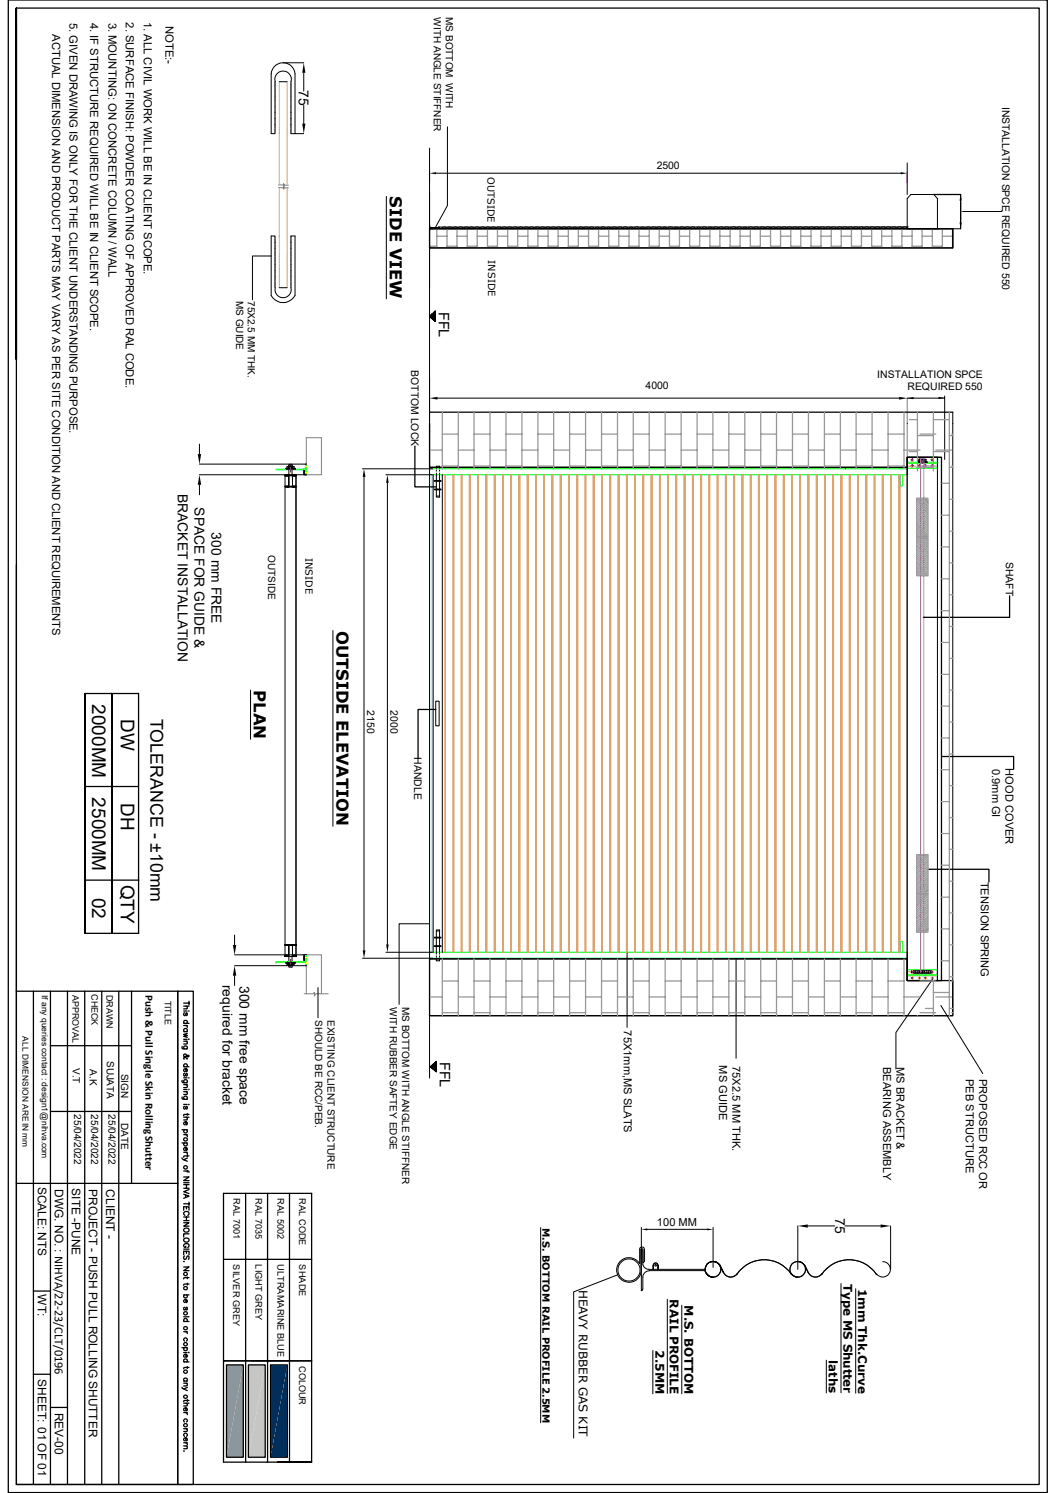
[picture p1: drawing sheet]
<svg xmlns="http://www.w3.org/2000/svg" width="210mm" height="297mm" viewBox="0 0 210 297" stroke-linecap="round" stroke-linejoin="round" font-family="sans-serif">
<defs><g id="words">
<g font-size="3.8">
<text x="18.3" y="140.1" transform="rotate(90 18.3 140.1)">2000MM</text>
<text x="24" y="143.1" transform="rotate(90 24 143.1)">DW</text>
<text x="18.3" y="158.6" transform="rotate(90 18.3 158.6)">2500MM</text>
<text x="24" y="159.8" transform="rotate(90 24 159.8)">DH</text>
<text x="18.3" y="178.6" transform="rotate(90 18.3 178.6)">02</text>
<text x="24" y="176" transform="rotate(90 24 176)">QTY</text>
</g>
<text font-size="3.5" x="29.9" y="143" transform="rotate(90 29.9 143)">TOLERANCE - ±10mm</text>
<g font-size="3.3">
<text x="77.5" y="39.1" transform="rotate(90 77.5 39.1)">SIDE VIEW</text>
<text x="66.9" y="125.4" transform="rotate(90 66.9 125.4)">OUTSIDE ELEVATION</text>
<text x="50.5" y="137.3" transform="rotate(90 50.5 137.3)">PLAN</text>
</g>
<g font-size="2.9">
<text x="87.3" y="62" transform="rotate(90 87.3 62)">FFL</text>
<text x="87.5" y="211.2" transform="rotate(90 87.5 211.2)">FFL</text>
</g>
<g font-size="2.8">
<text x="59.4" y="18" transform="rotate(90 59.4 18)">75</text>
<text x="35.4" y="98.2" transform="rotate(90 35.4 98.2)">BRACKET INSTALLATION</text>
<text x="38.7" y="100.9" transform="rotate(90 38.7 100.9)">SPACE FOR GUIDE &amp;</text>
<text x="42" y="105.9" transform="rotate(90 42 105.9)">300 mm FREE</text>
<text x="44.3" y="195.9" transform="rotate(90 44.3 195.9)">required for bracket</text>
<text x="47.6" y="196.1" transform="rotate(90 47.6 196.1)">300 mm free space</text>
<text x="166.1" y="242.4" transform="rotate(90 166.1 242.4)">75</text>
</g>
<g font-size="2.4">
<text x="7.5" y="236.1" transform="rotate(90 7.5 236.1)">SCALE: NTS</text>
<text x="10.9" y="236.5" transform="rotate(90 10.9 236.5)">DWG. NO. : NIHVA/22-23/CLT/0196</text>
<text x="14.3" y="236.4" transform="rotate(90 14.3 236.4)">SITE -PUNE</text>
<text x="17.7" y="236.6" transform="rotate(90 17.7 236.6)">PROJECT - PUSH PULL ROLLING SHUTTER</text>
<text x="21.1" y="236.6" transform="rotate(90 21.1 236.6)">CLIENT -</text>
<text x="7.5" y="257.5" transform="rotate(90 7.5 257.5)">WT:</text>
<text x="115.1" y="256.6" transform="rotate(90 115.1 256.6)">HEAVY RUBBER GAS KIT</text>
<text x="167.8" y="255.4" transform="rotate(90 167.8 255.4)">Type MS Shutter</text>
<text x="170.7" y="256.4" transform="rotate(90 170.7 256.4)">1mm Thk.Curve</text>
<text x="133.2" y="258.5" transform="rotate(90 133.2 258.5)">RAIL PROFILE</text>
<text x="136.1" y="259.7" transform="rotate(90 136.1 259.7)">M.S. BOTTOM</text>
<text x="130.3" y="268.6" transform="rotate(90 130.3 268.6)">2.5MM</text>
<text x="7.5" y="274.4" transform="rotate(90 7.5 274.4)">SHEET: 01 OF 01</text>
<text x="164.8" y="270.6" transform="rotate(90 164.8 270.6)">laths</text>
<text x="10.9" y="281.1" transform="rotate(90 10.9 281.1)">REV-00</text>
</g>
<g font-size="2.2">
<text x="13.8" y="4.5" transform="rotate(90 13.8 4.5)">5. GIVEN DRAWING IS ONLY FOR THE CLIENT UNDERSTANDING PURPOSE.</text>
<text x="17.9" y="4.5" transform="rotate(90 17.9 4.5)">4. IF STRUCTURE REQUIRED WILL BE IN CLIENT SCOPE.</text>
<text x="21.5" y="4.5" transform="rotate(90 21.5 4.5)">3. MOUNTING: ON CONCRETE COLUMN / WALL</text>
<text x="25" y="4.4" transform="rotate(90 25 4.4)">2. SURFACE FINISH: POWDER COATING OF APPROVED RAL CODE.</text>
<text x="28.6" y="4.3" transform="rotate(90 28.6 4.3)">1. ALL CIVIL WORK WILL BE IN CLIENT SCOPE.</text>
<text x="32.9" y="5.2" transform="rotate(90 32.9 5.2)">NOTE:-</text>
<text x="10.4" y="6.7" transform="rotate(90 10.4 6.7)">ACTUAL DIMENSION AND PRODUCT PARTS MAY VARY AS PER SITE CONDITION AND CLIENT REQUIREMENTS</text>
<text x="197.3" y="152.9" transform="rotate(90 197.3 152.9)">0.9mm GI</text>
<text x="200" y="152.8" transform="rotate(90 200 152.8)">HOOD COVER</text>
<text x="195.1" y="175.4" transform="rotate(90 195.1 175.4)">TENSION SPRING</text>
<text x="29" y="198" transform="rotate(90 29 198)">Push &amp; Pull Single Skin Rolling Shutter</text>
<text x="124.1" y="204.9" transform="rotate(90 124.1 204.9)">75X1mm,MS SLATS</text>
<text x="143" y="211.9" transform="rotate(90 143 211.9)">MS GUIDE</text>
<text x="145.7" y="212" transform="rotate(90 145.7 212)">75X2.5 MM THK.</text>
<text x="175.6" y="212.3" transform="rotate(90 175.6 212.3)">BEARING ASSEMBLY</text>
<text x="178.3" y="212.3" transform="rotate(90 178.3 212.3)">MS BRACKET &amp;</text>
<text x="192.1" y="214.6" transform="rotate(90 192.1 214.6)">PEB STRUCTURE</text>
<text x="194.7" y="214.6" transform="rotate(90 194.7 214.6)">PROPOSED RCC OR</text>
<text x="130.6" y="244">100 MM</text>
</g>
<g font-size="2.1">
<text x="199.3" y="21.2" transform="rotate(90 199.3 21.2)">INSTALLATION SPCE REQUIRED 550</text>
<text x="130.6" y="33.7">2500</text>
<text x="81.8" y="73.7" transform="rotate(90 81.8 73.7)">BOTTOM LOCK</text>
<text x="128.4" y="77.4">4000</text>
<text x="174.5" y="75.1">INSTALLATION SPCE</text>
<text x="180.5" y="77.6">REQUIRED 550</text>
<text x="200.1" y="111.8" transform="rotate(90 200.1 111.8)">SHAFT</text>
<text x="73" y="141.3" transform="rotate(90 73 141.3)">2150</text>
<text x="77.7" y="141.3" transform="rotate(90 77.7 141.3)">2000</text>
<text x="82.4" y="150.7" transform="rotate(90 82.4 150.7)">HANDLE</text>
</g>
<g font-size="2">
<text x="86.3" y="3.5" transform="rotate(90 86.3 3.5)">WITH ANGLE STIFFNER</text>
<text x="88.6" y="3.3" transform="rotate(90 88.6 3.3)">MS BOTTOM WITH</text>
<text x="46.9" y="59.8" transform="rotate(90 46.9 59.8)">MS GUIDE</text>
<text x="49.3" y="59.9" transform="rotate(90 49.3 59.9)">75X2.5 MM THK.</text>
<text x="53.3" y="110.4" transform="rotate(90 53.3 110.4)">OUTSIDE</text>
<text x="62.7" y="202.9" transform="rotate(90 62.7 202.9)">SHOULD BE RCC/PEB.</text>
<text x="65.1" y="202.9" transform="rotate(90 65.1 202.9)">EXISTING CLIENT STRUCTURE</text>
<text x="77.6" y="200.4" transform="rotate(90 77.6 200.4)">WITH RUBBER SAFTEY EDGE</text>
<text x="80" y="200.2" transform="rotate(90 80 200.2)">MS BOTTOM WITH ANGLE STIFFNER</text>
<text x="14.5" y="212.5" transform="rotate(90 14.5 212.5)">V.T</text>
<text x="17.9" y="212.7" transform="rotate(90 17.9 212.7)">A.K</text>
<text x="21.3" y="211" transform="rotate(90 21.3 211)">SUJATA</text>
<text x="24.1" y="213.6" transform="rotate(90 24.1 213.6)">SIGN</text>
<text x="14.8" y="221.7" transform="rotate(90 14.8 221.7)">25/04/2022</text>
<text x="18.2" y="221.7" transform="rotate(90 18.2 221.7)">25/04/2022</text>
<text x="21.5" y="221.7" transform="rotate(90 21.5 221.7)">25/04/2022</text>
<text x="24.1" y="223.4" transform="rotate(90 24.1 223.4)">DATE</text>
</g>
<g font-size="1.9">
<text x="97" y="35.2" transform="rotate(90 97 35.2)">OUTSIDE</text>
<text x="97.1" y="51.7" transform="rotate(90 97.1 51.7)">INSIDE</text>
<text x="60.7" y="110.9" transform="rotate(90 60.7 110.9)">INSIDE</text>
<text x="107.9" y="244.2" transform="rotate(90 107.9 244.2)">M.S. BOTTOM RAIL PROFILE 2.5MM</text>
</g>
<g font-size="1.8">
<text x="14.4" y="197.9" transform="rotate(90 14.4 197.9)">APPROVAL</text>
<text x="18.2" y="197.7" transform="rotate(90 18.2 197.7)">CHECK</text>
<text x="21.2" y="197.9" transform="rotate(90 21.2 197.9)">DRAWN</text>
<text x="32.8" y="199.1" transform="rotate(90 32.8 199.1)">TITLE</text>
<text x="46.4" y="238.4" transform="rotate(90 46.4 238.4)">RAL 7001</text>
<text x="50.8" y="238.4" transform="rotate(90 50.8 238.4)">RAL 7035</text>
<text x="55.2" y="238.4" transform="rotate(90 55.2 238.4)">RAL 5002</text>
<text x="59.5" y="238.4" transform="rotate(90 59.5 238.4)">RAL CODE</text>
<text x="46.4" y="251.5" transform="rotate(90 46.4 251.5)">SILVER GREY</text>
<text x="50.8" y="251.5" transform="rotate(90 50.8 251.5)">LIGHT GREY</text>
<text x="55.2" y="251.5" transform="rotate(90 55.2 251.5)">ULTRAMARINE BLUE</text>
<text x="59.5" y="251.5" transform="rotate(90 59.5 251.5)">SHADE</text>
<text x="59.5" y="271.7" transform="rotate(90 59.5 271.7)">COLOUR</text>
</g>
<g font-size="1.7">
<text x="8.3" y="197.9" transform="rotate(90 8.3 197.9)">If any queries contact : design1@nihva.com</text>
<text x="4.4" y="206.2" transform="rotate(90 4.4 206.2)">ALL DIMENSION ARE IN mm</text>
</g>
</g></defs>
<path d="M88.4 94.4v95M88.6 94.4v95M90.1 94.4v95M90.3 94.4v95M162.2 93.3h.1" fill="none" stroke="#dda56e" stroke-width=".2"/>
<g fill="none" stroke="#0f0" stroke-width=".2">
<path d="M54.9 93.3h5.8v.2h-5.8zM60.7 92.3h.2v2.1h-.2zM60.7 92.4v.1M85.4 93.3h95v1.1h-95M180.4 91v2.1M54.9 191.3v.3M60.7 189.9h.2v2.2h-.2zM60.7 190.9v.3M85.4 189.4h95v1.2h-95zM180.4 193.7l.1 .3h5.9v-.3v.4h-6zM182.5 194v.1M182.6 194v.1"/>
<path d="M182.8 193.7h1.2M184.3 194v.1M184.4 194v.1"/>
</g>
<path d="M180.4 91v1.8h1.8M181.2 193.3h-.8v1.8" fill="none" stroke="#b88a5c" stroke-width=".2"/>
<path d="M182.9 92.8l-.1 .1M182.1 193.5h2.2M182.1 193.4h2.2" fill="none" stroke="#f0f" stroke-width=".2"/>
<path d="M183.5 92.8l.1 .1" fill="none" stroke="#b85c8a" stroke-width=".2"/>
<path d="M85.4 93v97.3M85.9 94.4v94.9h-.5" fill="none" stroke="#0ff" stroke-width=".2"/>
<g fill="none" stroke="#000" stroke-width=".2">
<path d="M85.4 68.5v146M87 79.2h91.8M56.7 94.7h2.2M56.7 94.6l.1 .1M56.7 94.5v95.8zM56.7 96.8v.1M56.7 96.7l.2 .2M56.7 94.5l.2 .2M56.8 96.7l.2 .2M56.8 94.5l.2 .2M56.8 96.9l-.1-.2 .2 .2M56.9 94.5l.2 .2"/>
<path d="M56.9 96.7l.2 .2M57 94.5l.2 .2M57 96.7l.1 .2M57.1 94.5l.2 .2M57.1 96.7l.1 .2M57.1 96.7l.2 .2M57.2 94.5l.2 .2v2.2M57.2 96.7l.2 .2M57.3 94.5l.1 .1M57.3 96.7l.1 .2M57.4 94.5h.1M57.4 96.7v.1"/>
<path d="M57.4 94.5v2.2M58.1 96.8v.1M58.1 94.7v-2.3h-.7v4.5M58.1 96.7l.1 .2M58.2 94.5v2.2l.2 .2M58.2 94.5l.1 .2-.1-.1M58.2 96.9h-.1M58.2 94.5l.1 .2M58.3 94.5l.1 .2M58.3 96.7l.2 .2M58.3 94.5l.2 .2M58.4 94.5l.2 .2-.1-.2"/>
<path d="M58.4 96.7l.2 .2M58.5 94.5l.2 .2M58.5 96.7l.2 .2M58.6 94.5l.1 .2M58.6 96.7l.2 .2M58.6 94.5l.2 .2M58.7 96.7l.2 .2h-2.2M58.7 94.5l.1 .2M58.8 94.5l.1 .2M58.8 96.7l.1 .1M58.8 94.5l.1 .1M58.8 96.7h-2.1l.1 .2"/>
<path d="M58.9 94.5l-.1 95.8h-2.1M58.9 94.5h-2.2l.2 .2M60.5 93.3h.4v1.1h-.4zM60.5 94.4h.1M60.5 93.6v.2M60.5 93.9v.1M60.5 94.1v.2M60.6 93.4l-.1 .2M60.7 93.4l.1 .2M60.8 93.6v.2M60.8 93.9v.1M60.8 94.1v.2"/>
<path d="M60.8 94.4h.1M60.9 92.3v2.1h-.2M72.1 93.3h14M72.4 94.9v94.2M76.8 94.4h9.1M77 96.1v91.8M85.4 85.8h.1M168.1 93.3h.1M186.4 93.1v102M49.8 137.3v9.8M66.2 125.4v39M124.7 178.5v25.9"/>
<path d="M56.7 190.1h.6M56.7 190h.6M58.2 190.1h.7M58.2 190h.7M60.5 189.9h.4v1.3h-.4zM60.5 189.9v.2M60.5 190.2v.1M60.5 190.4v.4M60.5 190.9l.1 .1M60.7 189.9h.2v2.2M60.8 190.9l-.1 .1M60.8 189.9v.2"/>
<path d="M60.8 190.2v.1M60.8 190.4v.4M72.1 190.6h14M76.8 189.4h9.1M85.4 183.8h-6v16M146.4 190.9v19.6M187.1 200l8.4 13.6"/>
</g>
<path d="M85.4 79.2l1.6-.2v.5zM178.8 79l1.6 .2-1.6 .3zM72.4 93.3l.3 1.6h-.6zM77 94.4l.3 1.7h-.5zM72.1 189.1h.6l-.3 1.5zM76.8 187.9h.5l-.3 1.5z" fill="#000"/>
<path d="M180.4 79.2v12.6M60.9 87.1v7.3h3v-7.3M60.5 197.7h1.7l.3-.3v.7l.3-.4h2.5M60.9 197.7v-7.8h3v7.8" fill="none" stroke="#808080" stroke-width=".2"/>
<path d="M57.8 92.8v1.1M60.7 94h.3M60.7 92.8h.3M60.7 191.6h.3M60.7 190.5h.3" fill="none" stroke="#f00" stroke-width=".2"/>
<path d="M57.4 93.3v.2M58.1 93.3v.2M60.7 94.1h.2M60.7 93.9h.2M60.7 92.8h.2M60.7 92.9h.2M60.7 191.7h.2M60.7 191.5h.2M60.7 190.4h.2M60.7 190.5h.2" fill="none" stroke="#ff0" stroke-width=".2"/>
<path d="M56.9 93.2h1.8v.1h-1.8zM57 93.2v.1M57.1 93.2v-.4h1.4v.4M57.2 93.2v.1M57.8 92.7v.1M58.1 92.7v.6M58.2 93.2v-.5h-.8v.6M58.4 93.2v.1M58.5 93.2v.1" fill="none" stroke="#000" stroke-width=".25"/>
<path d="M57.1 93.1v.3M57.8 92.5v1M58.5 93.1v.1M58.5 93.3v.1M58.5 93.2h.1" fill="none" stroke="#f00" stroke-width=".25"/>
<g fill="#0f0">
<path d="M184.1 194h1.1z"/>
<path d="M184 193.9l.1 .1z"/>
<path d="M183.4 193.9h.6z"/>
</g>
<path d="M182.8 193.4v.1h1.3v-.1M182.8 193.3h1.2M183.4 193.5h1.2l.2 .2h-1.4h1.6l-1.6 .1M185 193.8h.2v.2l-1.8-.1 1.8 .1" fill="none" stroke="#0f0" stroke-width=".2"/>
<g fill="#0f0">
<path d="M182.9 193.9h.5z"/>
<path d="M182.8 193.9h.1z"/>
<path d="M182.8 194l.1-.1z"/>
<path d="M181.7 194h1.1z"/>
</g>
<g fill="none" stroke="#0f0" stroke-width=".2">
<path d="M178.9 94.4v2.2h.6v-2.2M54.9 191.5h5.8M54.9 191.3h5.8M178.9 189.4v-2.1h.6v2.1M180.4 193h6v2.1h-6zM180.4 194.1h6M180.4 193.9h6M181.3 194.5h.3v.1l-.2 .1zM181.3 193.3h.3v.2h-.2zM181.8 193.8h-.1v.2l1.7-.1-1.7 .1M182.7 194.5h.3v.1l-.2 .1zM182.8 194h1.3"/>
<path d="M183.4 193.5h-1.2l-.1 .2h1.3h-1.6l1.6 .1M183.9 194.5h.2v.1l-.1 .1zM185.3 194.5h.2v.1l-.1 .1zM185.3 193.3h.2v.2h-.1z"/>
</g>
<g fill="none" stroke="#f00" stroke-width=".2">
<path d="M57.8 190.8v1.1M181.2 194.6h.5M181.2 193.4h.5M181.4 193.2v.5M181.4 194.3v.6M182.6 194.6h.4M182.8 194.3v.6M183.8 194.6h.5M184 194.3v.6M185.2 194.6h.5M185.2 193.4h.5M185.4 193.2v.5"/>
<path d="M185.4 194.3v.6"/>
</g>
<path d="M180.4 91h6v2.1h-6zM180.4 92.1h6M180.4 92h6M181.3 92.5h.3v.2l-.2 .1zM181.3 91.4h.3v.1l-.2 .1zM182.7 92.5h.3v.2l-.2 .1zM182.7 91.4h.3v.1l-.2 .1zM183.9 92.5h.2v.2l-.1 .1zM183.9 91.4h.2v.1l-.1 .1zM185.3 92.5h.2v.2l-.1 .1zM185.3 91.4h.2v.1l-.1 .1z" fill="none" stroke="#0f0" stroke-width=".25"/>
<g fill="none" stroke="#f00" stroke-width=".25">
<path d="M181.2 92.6h.5M181.2 91.5h.5M181.4 91.2v.5M181.4 92.4v.5M182.6 92.6h.4M182.6 91.5h.4M182.8 91.8v.1M182.8 91.9v.1M182.8 91.2v.5M182.8 92.4v.5M183.4 91.1v1.1M183.8 92.6h.5"/>
<path d="M183.8 91.5h.5M184 91.2v.5M184 92.4v.5M184.1 91.7v.3M185.2 92.6h.5M185.2 91.5h.5M185.4 91.2v.5M185.4 92.4v.5M57.1 191.4v.2M57.8 191.3v.7M57.8 192.1v.2M58.5 191.4v.1"/>
<path d="M58.5 191.6v.1M58.5 191.6h.1"/>
</g>
<g fill="none" stroke="#000" stroke-width=".25">
<path d="M1.7 0h206.6v296.9h-206.6zM3.3 1.6v69.9zM3.3 1.6h203.4v293.7h-203.4zM3.3 5.2v66.2M185.7 38.7h5.4v6.8M85.4 45.5h104.1v3.8h-104.1zM82.5 88.7v8.2h4.3M85.4 84.2v8.8h95v-2h6.8v104.1h-6.8v-4.3M85.4 82h104.1M182.5 91.8h1.8v.2h-1.8zM182.7 91.8v.2M182.8 91.8v-.3h1.3v.3"/>
<path d="M182.8 91.8v.2M183 91.8v-.4h.8v.4M183.1 91.4v.6M183.4 91.4v.1M183.7 91.4v.6M184 91.8v.2M184.2 91.8v.2M3.3 112.4v182.9h35.1v-98.1h-3.1v98.1v-98.1h-32M200.8 118.5v4.3h-17.2M86.7 141.1h-3.6v9.7M187.2 150.5h14.4v2.5M184.6 172.9h12.1v2.5"/>
<path d="M6.6 197.2v98.1M10 197.2v98.1M13.4 197.2v98.1M16.8 197.2v98.1M20.2 197.2v98.1M23.6 197.2v98.1M26.2 197.2v38.2M36.5 199.6h1.1M37.6 199.2v.7M56.9 191.5h1.8v.1h-1.8zM57 191.5v.1M57.1 191.6v.3h1.4v-.3"/>
<path d="M57.2 191.5v.1M57.4 191.5v.6h.8v-.5M57.8 191.9v.2M58.1 191.5v.6M58.4 191.5v.1M58.5 191.5v.1M85.4 190.8h95v4.3h9.1v7h-104.1zM10 208h16.2M36.2 208.2l.1 .4 1 .1M36.2 214.9l.1 .4 1 .1M36.2 218.2v.3l.2 .2h.9M36.5 200.2h1.1"/>
<path d="M36.5 201.1h.7M36.5 203.6h1.1M36.5 204h.8M36.5 205.2h.8M36.5 206.8h.7M36.5 207.1h.8M36.5 212.2h1.1M36.5 214.4h.7M36.5 215.8h.8M36.5 216.7h.7M36.5 217.2h.8M36.5 219.7h.7"/>
<path d="M36.7 210.7l-.1-.3 .4-.3 .3-.2 .3 .2-.3 .1-.3-.5-.4 .1a.78 .78 0 0 0 .7 .8l-.1 .1M36.7 201.5l-.2 .2 .2 .4 .4-.6h.1l.1 .3-.2 .3M36.7 203.6a.33 .33 0 0 1-.1-.5 .33 .33 0 0 1 .5 0 .33 .33 0 0 1 0 .5M36.7 205.2a.35 .35 0 0 1-.1-.5 .35 .35 0 0 1 .6 0 .35 .35 0 0 1-.1 .5M36.7 208.7a.33 .33 0 0 1-.1-.5 .33 .33 0 0 1 .5 0 .33 .33 0 0 1 0 .5M36.7 212.2a.33 .33 0 0 1-.1-.5 .33 .33 0 0 1 .5 0 .33 .33 0 0 1 0 .5M36.7 213.5l-.2 .2 .2 .4 .4-.6 .1 .1 .1 .3-.2 .2M36.7 215.4a.35 .35 0 0 1-.1-.5 .35 .35 0 0 1 .6 0 .35 .35 0 0 1-.1 .5M36.7 218.7a.35 .35 0 0 1-.1-.5 .35 .35 0 0 1 .6 0 .35 .35 0 0 1-.1 .5M37 204l.2 .1 .1 .3M37 212.6v.6a.35 .35 0 0 0 .2-.4 .35 .35 0 0 0-.3-.3 .35 .35 0 0 0-.4 .4l.2 .3M37 200.2l.3 .2-.1 .3h-.7"/>
<path d="M37 207.1l.3 .3-.1 .2-.7 .1M37 215.8l.3 .2-.1 .3-.7 .1M37 217.2l.3 .2-.1 .3h-.7M37.3 205.6l-.8 .2 .8 .2-.8 .2 .8 .2M37.5 201.1h.1M37.5 206.7v.1zM37.5 214.4h.1M37.5 216.7h.1M37.5 219.7v.1zM3.3 235.4h32M10 221.1h16.2M36.2 230.3l.3 .4"/>
<path d="M36.2 224.7h1.1M36.2 227.4h1.1M36.5 235.3h1.1M36.5 235.7h1.1M36.5 236.4h1.1M36.5 233h.9l.2 .2M36.5 234.1h1.1l-1.1 .8h1.1M36.5 237.6l1.1 .4-1.1 .4M36.5 222.2h1.1M36.5 225.7h.8M36.5 229.2h.8M36.5 239.5h1.1"/>
<path d="M36.7 220.1l-.2 .2 .2 .3 .3-.5h.2v.5h-.1M36.7 224.7a.35 .35 0 0 0-.1 .6 .35 .35 0 0 0 .6 0 .35 .35 0 0 0-.1-.6M36.7 227.4a.33 .33 0 0 0-.1 .5 .33 .33 0 0 0 .5 0 .33 .33 0 0 0 0-.5M36.9 237.7v.5M37 223.1v.7a.35 .35 0 0 0 .1-.6 .35 .35 0 0 0-.6 .2l.2 .4M37 225.7l.2 .2 .1 .2M37 228.3v.6a.34 .34 0 0 0 .1-.5 .34 .34 0 0 0-.5 0 .34 .34 0 0 0 .1 .5M37 229.2l.2 .2 .1 .3M37 222.2l.2 .2v.4h-.7M37.1 235.7v.7M37.3 230.4l-.8 .3 .8 .3M37.3 221.5v.4"/>
<path d="M37.3 229.8v.3M37.3 232.8v.4M37.6 221.7h-.9h-.1l-.1 .3M37.6 230h-.9h-.1l-.1 .2M37.6 236.6l-1.1 .5 1.1 .3M37.6 239.1v.7M48.9 237.4v53.5M53.2 237.4v53.5M57.6 237.4v53.5M6.6 256.8h3.4M36.5 251h.2zM36.5 240.7v-.6h1.1v.6"/>
<path d="M36.5 243.2h1.1l-1.1 .7h1.1M36.5 249.6v-.7h1.1v.7M36.5 252.1h1.1l-1.1 .7h1.1M36.5 242.1h1.1M36.5 242.8h1.1M36.5 248.5h1.1M36.5 257.6h1.1M36.6 244.5a.51 .51 0 0 1 .7-.2 .51 .51 0 0 1 .2 .7 .54 .54 0 0 1-.7 .1 .54 .54 0 0 1-.2-.6zM36.6 246.5a.51 .51 0 0 1 .7-.2 .51 .51 0 0 1 .2 .7 .52 .52 0 0 1-.7 .1 .52 .52 0 0 1-.2-.6zM36.7 257.6a.33 .33 0 0 0-.1 .5 .33 .33 0 0 0 .5 0 .33 .33 0 0 0 0-.5M36.7 249.9l-.2 .2 .1 .3 .4 .1 .2-.6h.3l.1 .2-.1 .4M36.8 241.8a.39 .39 0 0 1-.3-.5 .39 .39 0 0 1 .5-.3 .45 .45 0 0 1 .5 .2 .45 .45 0 0 1 0 .5l-.2 .1"/>
<path d="M37 258.5v.6a.35 .35 0 0 0 .1-.6 .35 .35 0 0 0-.6 .2l.2 .4M37 247.9v.3a.39 .39 0 0 1-.5-.4 .39 .39 0 0 1 .5-.4 .45 .45 0 0 1 .5 .1 .45 .45 0 0 1 0 .6l-.2 .1M37.1 240.1v.4M37.1 242.1v.7M37.1 248.9v.4M37.3 254v.4M37.3 255.3v.4M37.6 245.4h-1.1v.7M37.6 254.2h-.9h-.1l-.1 .2M37.6 255.4h-.9l-.1 .1-.1 .2M44.5 250.5h17.5M6.6 273.4h3.4"/>
<path d="M10 280h3.4M36.2 276l.3 .3M36.2 268.1h1.1M36.5 262h1.1M36.5 262.9h1.1M36.5 264.9h.8M36.5 269.1h.7M36.5 270.9h1.1M36.5 274.7h.8M36.5 275.2h.8M36.5 279.1h1.1M36.7 260.1l-.2 .2 .2 .3 .2-.1 .1-.4h.2l.1 .3-.2 .2"/>
<path d="M36.7 262.9a.33 .33 0 0 1-.1-.5 .33 .33 0 0 1 .5 0 .33 .33 0 0 1 0 .5M36.7 266.8a.35 .35 0 0 1-.1-.5 .35 .35 0 0 1 .6 0 .35 .35 0 0 1-.1 .5M36.7 268.1a.33 .33 0 0 0-.1 .5 .33 .33 0 0 0 .5 0 .33 .33 0 0 0 0-.5M36.7 270.9a.33 .33 0 0 1-.1-.5 .33 .33 0 0 1 .5 0 .33 .33 0 0 1 0 .5M36.7 274.7a.33 .33 0 0 1-.1-.4 .33 .33 0 0 1 .5 0 .33 .33 0 0 1 0 .4M37 264.9l.2 .1 .1 .3M37 269.4v.6h.2a.34 .34 0 0 0-.1-.5 .34 .34 0 0 0-.4 0 .34 .34 0 0 0 0 .5M37 275.2l.3 .2-.1 .3h-.7M37 279.1l.3 .3-.1 .3h-.7M37.3 276l-.8 .3 .8 .3M37.3 271.9v.3M37.3 278.4v.4"/>
<path d="M37.5 269v.1zM37.6 272h-.9l-.1 .1-.1 .2M37.6 278.6h-.9h-.1l-.1 .2M44.4 270.7h17.6M36.5 281h.8M36.5 284.2h.8M36.5 287h.8M36.5 287.7h.8M36.7 288.7h.1M36.7 282.9a.33 .33 0 0 1-.1-.5 .33 .33 0 0 1 .5 0 .33 .33 0 0 1 0 .5M36.7 285.8a.35 .35 0 0 1-.1-.6 .35 .35 0 0 1 .6 0 .35 .35 0 0 1-.1 .6M37 280.1v.6a.35 .35 0 0 0 .2-.4 .35 .35 0 0 0-.3-.3 .35 .35 0 0 0-.4 .3l.2 .4"/>
<path d="M37 281l.2 .2 .1 .2M37 286v.6a.35 .35 0 0 0 .2-.4 .35 .35 0 0 0-.3-.3 .35 .35 0 0 0-.4 .4l.2 .3M37 287l.2 .1 .1 .3M37 284.2l.3 .3-.1 .2-.7 .1M37 287.7l.3 .2-.1 .3h-.7M55.2 290.9h6.8h-17.6l.1-53.5h17.5v53.5"/>
<circle cx="36.9" cy="232.2" r=".35"/>
<circle cx="36.9" cy="226.7" r=".35"/>
<circle cx="36.9" cy="253.4" r=".35"/>
<circle cx="36.9" cy="256.3" r=".35"/>
<circle cx="36.9" cy="261.3" r=".35"/>
<circle cx="36.9" cy="272.9" r=".35"/>
<circle cx="36.9" cy="267.4" r=".35"/>
<circle cx="36.9" cy="264.2" r=".35"/>
<circle cx="36.9" cy="277.9" r=".35"/>
<circle cx="36.9" cy="283.5" r=".35"/>
</g>
<path d="M180.4 34.2v2.2M183.1 92.8v-1.6h.6v102.2M183.1 91.2v102.2" fill="none" stroke="#f0f" stroke-width=".2"/>
<g fill="none" stroke="#000" stroke-width=".2">
<path d="M54.7 16.3v.1M54.7 16.5v.1M54.7 16.7v.4M54.7 17.2v.2M54.7 17.4v.2M54.7 17.7v.1M54.7 17.9v.4M54.7 18.4v.1M54.7 18.6v.2M54.7 18.8v.2M54.7 19.1v.4M54.7 19.6v.1"/>
<path d="M54.7 19.8v.1M54.7 16.3a1.65 1.65 0 0 1 1.7-2.2 1.65 1.65 0 0 1 1.5 2.3M55.5 16.3h1.6M56.3 12.5h4.1M57.9 16.5v.1M57.9 16.7v.4M57.9 17.2v.2M57.9 17.4v.2M57.9 17.7v.1M57.9 17.9v.4M57.9 18.4v.1M57.9 18.6v.2"/>
<path d="M57.9 18.8v.2M57.9 19.1v.4M57.9 19.6v.1M57.9 19.8v.1M60.4 14.5v3.6M54.7 26.5v.1h-.8v-11.9a2.38 2.38 0 0 1 2.4-2.2 2.38 2.38 0 0 1 2.4 2.2v11.9M54.7 20v.2M54.7 20.3v.1M54.7 20.5v.2M54.7 20.7v.2M54.7 21v.1M54.7 21.2v.2"/>
<path d="M54.7 21.5v.1M54.7 21.7v.1M54.7 21.9v.2M54.7 22.2v.4M54.7 22.6v.2M54.7 22.9v.1M54.7 23.1v.2M54.7 23.4v.3M54.7 23.8v.2M54.7 24.1v.1M54.7 24.3v.2M54.7 24.6v.3"/>
<path d="M54.7 25v.2M54.7 25.3v.1M54.7 25.5v.2M54.7 25.7v.2M54.7 26v.1M54.7 26.2v.2M57.9 20v.2M57.9 20.3v.1M57.9 20.5v.2M57.9 20.7v.2M57.9 21v.1M57.9 21.2v.2"/>
<path d="M57.9 21.5v.1M57.9 21.7v.1M57.9 21.9v.2M57.9 22.2v.4M57.9 22.6v.2M57.9 22.9v.1M57.9 23.1v.2M57.9 23.4v.3M57.9 23.8v.2M57.9 24.1v.1M57.9 24.3v.2M57.9 24.6v.3"/>
<path d="M57.9 25v.2M57.9 25.3v.1M57.9 25.5v.2M57.9 25.7v.2M57.9 26v.1M57.9 26.2v.2M57.9 26.5v.1h2.5M60.4 21v3.6M76.8 39.1v20.3M85.4 29.5v39M86.7 34.5h92.5M89 25.2v15.7l-2.4 4.4"/>
<path d="M180.4 32.4v6.3M181.1 38.7h4.6l.7 .8v6h-6v-6zM53.9 50.9h-3.7v8.7M54.7 47.1v-.2h-.8v11.9a2.71 2.71 0 0 0 4.8 0v-11.9h-.8v.4M54.7 47.1v.2M54.7 47.4v.1M54.7 47.6v.2M54.7 47.8v.2M54.7 48.1v.4M54.7 48.6v.1M54.7 48.8v.1M54.7 49v.2"/>
<path d="M54.7 49.3v.4M54.7 49.7v.2M54.7 50v.1M54.7 50.2v.2M54.7 50.5v.1M54.7 50.7v.1M54.7 50.9v.2M54.7 51.2v.1M54.7 51.4v.2M54.7 51.6v.2M54.7 51.9v.1M54.7 52.1v.2"/>
<path d="M54.7 52.4v.3M54.7 52.8v.2M54.7 53.1v.1M54.7 53.3v.2M54.7 53.6v.3M54.7 54v.2M54.7 54.3v.1M54.7 54.5v.2M54.7 54.7v.4M54.7 55.2v.2M54.7 55.5v.1M54.7 55.7v.1"/>
<path d="M54.7 55.9v.2M54.7 56.2v.1M54.7 56.4v.2M54.7 56.6v.2M54.7 56.9v.1M54.7 57.1v.1M55.5 57.2h1.6M57.9 47.4v.1M57.9 47.6v.2M57.9 47.8v.2M57.9 48.1v.4M57.9 48.6v.1"/>
<path d="M57.9 48.8v.1M57.9 49v.2M57.9 49.3v.4M57.9 49.7v.2M57.9 50v.1M57.9 50.2v.2M57.9 50.5v.1M57.9 50.7v.1M57.9 50.9v.2M57.9 51.2v.1M57.9 51.4v.2M57.9 51.6v.2"/>
<path d="M57.9 51.9v.1M57.9 52.1v.2M57.9 52.4v.3M57.9 52.8v.2M57.9 53.1v.1M57.9 53.3v.2M57.9 53.6v.3M57.9 54v.2M57.9 54.3v.1M57.9 54.5v.2M57.9 54.7v.4M57.9 55.2v.2"/>
<path d="M57.9 55.5v.1M57.9 55.7v.1M57.9 55.9v.2M57.9 56.2v.1M57.9 56.4v.2M57.9 56.6v.2M57.9 56.9v.1M57.9 57.1a1.63 1.63 0 0 1-1.5 2.1 1.63 1.63 0 0 1-1.7-2M85.4 45.3h1.6M85.4 45.4h1.6M85.4 44.8l.1 .5h.4M85.4 45.5h105.7"/>
<path d="M85.5 45.4l-.1 .4M87.2 45.4v.1M87.2 45.2l-.2 .1M87.3 45.2l.2 .1-.2 .1M87.3 45.2l.1 .1-.1 .1M87.8 45.4a.72 .72 0 0 1 1.1 0 .72 .72 0 0 1 1.1 0 .72 .72 0 0 1 1.1 0M91.1 45.4a.72 .72 0 0 1 1.1 0 .72 .72 0 0 1 1.1 0M93.2 45.4a.72 .72 0 0 1 1.1 0 .72 .72 0 0 1 1.1 0 .72 .72 0 0 1 1.1 0M96.5 45.4a.72 .72 0 0 1 1.1 0 .72 .72 0 0 1 1.1 0 .72 .72 0 0 1 1.1 0M99.7 45.4a.72 .72 0 0 1 1.1 0 .72 .72 0 0 1 1.1 0M101.9 45.4a.72 .72 0 0 1 1.1 0 .72 .72 0 0 1 1.1 0 .72 .72 0 0 1 1.1 0M105.2 45.4a.72 .72 0 0 1 1.1 0 .72 .72 0 0 1 1.1 0 .72 .72 0 0 1 1.1 0 .68 .68 0 0 1 1 0 .72 .72 0 0 1 1.1 0 .72 .72 0 0 1 1.1 0"/>
<path d="M111.7 45.4a.72 .72 0 0 1 1.1 0M112.6 45.4a.72 .72 0 0 1 1.1 0M113.8 45.4a.72 .72 0 0 1 1.1 0M114.9 45.4a.72 .72 0 0 1 1.1 0M116 45.4a.72 .72 0 0 1 1.1 0 .72 .72 0 0 1 1.1 0M118.2 45.4a.72 .72 0 0 1 1.1 0M119.4 45.4a.72 .72 0 0 1 1.1 0M120.5 45.4a.72 .72 0 0 1 1.1 0M121.6 45.4a.72 .72 0 0 1 1.1 0 .72 .72 0 0 1 1.1 0 .72 .72 0 0 1 1.1 0M125 45.4a.72 .72 0 0 1 1.1 0M126.1 45.4a.72 .72 0 0 1 1.1 0M127.2 45.4a.72 .72 0 0 1 1.1 0"/>
<path d="M128.4 45.4a.72 .72 0 0 1 1.1 0 .72 .72 0 0 1 1.1 0M130.5 45.4a.72 .72 0 0 1 1.1 0M131.7 45.4a.72 .72 0 0 1 1.1 0M132.8 45.4a.72 .72 0 0 1 1.1 0M133.9 45.4a.72 .72 0 0 1 1.1 0M135.1 45.4a.72 .72 0 0 1 1.1 0M136.1 45.4a.72 .72 0 0 1 1.1 0 .72 .72 0 0 1 1.1 0M138.4 45.4a.72 .72 0 0 1 1.1 0M139.5 45.4a.72 .72 0 0 1 1.1 0M140.7 45.4a.72 .72 0 0 1 1.1 0M141.8 45.4a.72 .72 0 0 1 1.1 0 .72 .72 0 0 1 1.1 0 .72 .72 0 0 1 1.1 0M145.8 45.2h-.4l-.3 .2"/>
<path d="M145.8 45.1l.7 .3M146.5 45.4a.72 .72 0 0 1 1.1 0M147.6 45.4a.72 .72 0 0 1 1.1 0M148.8 45.4a.72 .72 0 0 1 1.1 0 .72 .72 0 0 1 1.1 0M151 45.4a.72 .72 0 0 1 1.1 0 .72 .72 0 0 1 1.1 0M153.2 45.4a.72 .72 0 0 1 1.1 0 .72 .72 0 0 1 1.1 0 .72 .72 0 0 1 1.1 0M156.5 45.4a.72 .72 0 0 1 1.1 0 .72 .72 0 0 1 1.1 0M158.6 45.4a.72 .72 0 0 1 1.1 0 .72 .72 0 0 1 1.1 0 .72 .72 0 0 1 1.1 0M161.9 45.4a.72 .72 0 0 1 1.1 0 .72 .72 0 0 1 1.1 0M164.2 45.4a.72 .72 0 0 1 1.1 0M165.2 45.4a.72 .72 0 0 1 1.1 0M166.4 45.4a.72 .72 0 0 1 1.1 0"/>
<path d="M167.5 45.4a.72 .72 0 0 1 1.1 0 .72 .72 0 0 1 1.1 0 .72 .72 0 0 1 1.1 0M170.7 45.4a.72 .72 0 0 1 1.1 0 .72 .72 0 0 1 1.1 0 .72 .72 0 0 1 1.1 0M174 45.4a.72 .72 0 0 1 1.1 0 .72 .72 0 0 1 1.1 0M176.1 45.4a.72 .72 0 0 1 1.1 0 .72 .72 0 0 1 1.2 0 .72 .72 0 0 1 1.1 0M179.4 45.4a.72 .72 0 0 1 1.1 0M180.6 45.1l-93.3 .1M189.5 45.5v3.8h-104.1M191.1 40.3v3.6M199.2 42v.1h-7.7M85.4 62.9l1.2 .3M85.5 62.9l1.1 .3zM85.5 62.9l1.1 .4-1.1-.3"/>
<path d="M85.5 62.8l1.1 .3zM85.6 62.8l1 .3zM85.6 62.8l1 .2M85.6 62.8l1 .4M85.6 63.1l1 .4-.9-.3M85.6 63.2l1 .2-.9-.2M85.7 62.7l.9 .2zM85.7 62.7l.9 .2-.9-.2M85.8 63.2l.8 .3-.8-.3M85.8 62.6l.8 .2zM85.8 63.3l.8 .2zM85.8 62.6l.8 .2"/>
<path d="M85.9 63.3l.7 .2M85.9 63.3l.7 .2zM85.9 62.5l.7 .2M85.9 62.4l.7 .3M86 62.4l.6 .2zM86 63.4l.6 .1M86 63.5l.6 .1M86 63.5l.6 .1zM86 62.4l.6 .1M86 62.4l.6 .2M86.1 63.5l.5 .2-.5-.2M86.1 62.3l.5 .1z"/>
<path d="M86.1 63.6l.5 .1zM86.1 63.5l.5 .2M86.2 62.2l.4 .2zM86.2 63.6l.4 .2-.4-.1M86.3 62.2l.3 .1zM86.3 63.7l.3 .1zM86.3 63.7l.3 .1M86.3 62.1h.3M86.3 62.1l.3 .1h-.4l.4 .1-.4-.1 .4 .1M86.4 62.1h.2zM86.4 63.8h.2h-.2M86.4 63.8h.2"/>
<path d="M86.4 62h.2zM86.4 62l.2 .1zM86.4 63.8l.2 .1zM86.5 62h.1M86.5 61.9h.1M86.5 63.9h.1M86.5 61.9l-1.1 1 1.2 1M86.6 62.1l-.2-.1 .2 .1M86.6 62.4l-.5-.1 .5 .1M86.6 63.3l-1.1-.3 1.1 .3M86.6 62.9l-1-.2 1 .3M180.4 79.2h7.5"/>
<path d="M187.9 78.8v12.6M39.7 94.4h21.2M39.7 92.3h21.2M39.7 88.3v2M39.7 96.4v2M85.4 84.2v9.1M85.4 93h95M86.1 94.4v95M86.4 95.6h1.3v.2h-1.3zM86.4 97.3h1.3v.2h-1.3zM86.8 97.5v1.4h.6v-1.4M86.8 98.7h.6v.2"/>
<path d="M86.8 93.1v-.3h.6v.3M86.8 93.5v.2M86.8 94.1v1.5M86.8 95.8v1.5M87.4 93.5v.2M87.4 94.1v1.5M87.4 95.8v1.5M88 94.4v95M180.4 91h6.8v104.1h-6.8zM180.4 84.2h.1M186.4 93.1v-2.1h-6v104.1h6v-2.1M189.5 82v120.1h-104.1"/>
<path d="M189.5 84.2h.1M86.7 139.5h.6v4.9h-.6zM46.7 189.9h14.2M46.7 192.1h14.2M46.7 186v2M46.7 194.1v1.9M56.7 187.9h2.2M56.7 187.9l.2 .2M56.7 188l.1 .1M56.7 188v.1M56.7 188l2.2 .1M56.7 190.1l.2 .2"/>
<path d="M56.7 190.2l.1 .1M56.7 190.3h.1M56.8 187.9l.1 .2M56.8 190.1l.2 .2M56.8 187.9l.2 .2M56.9 190.1l.2 .2M56.9 187.9l.2 .2-.1-.2M57 190.1l.2 .2M57 187.9l.2 .2M57.1 190.1l.2 .2M57.1 187.9l.2 .2M57.2 190.1l.1 .2"/>
<path d="M57.2 187.9l.2 .2M57.3 190.1l.1 .1M57.3 187.9l.1 .1v4.4h.7v-2.3M57.4 190.1v.1M57.4 187.9v.1M57.4 188.1v2.2l-.2-.2M57.4 187.9v2.2M57.4 187.9v.2M58.1 187.9l.2 .2M58.1 188l.1 .1M58.1 188l.1 2.3M58.1 187.9v.2"/>
<path d="M58.2 187.9l.2 .2M58.2 190.1l.1 .2M58.2 190.2l.1 .1M58.2 190.1l.2 .2M58.3 190.1l.2 .2M58.3 190.1l.3 .2-.2-.2M58.4 187.9l.2 .2M58.4 188.1l-.1-.2 .2 .2M58.5 187.9l.1 .2M58.5 190.1l.2 .2M58.5 187.9l.2 .2M58.5 190.1l.3 .2"/>
<path d="M58.6 187.9l.2 .2M58.6 190.1l.2 .2M58.7 187.9l.1 .2M58.7 190.1l.2 .2M58.7 187.9l.2 .2M58.8 190.1l.1 .1M58.8 187.9l.1 .1M58.9 190.1v.1M63.2 196.5v6M85.4 190.8h95M86.4 188.1h1.3v.2h-1.3zM86.4 186.4h1.3v.2h-1.3z"/>
<path d="M86.8 186.4v-1.4h.6v1.4M86.8 190.8v.3h.6v-.3M86.8 186.6v1.5M86.8 188.3v1.5M86.8 190.2v.2M87.4 185v.2h-.6M87.4 186.6v1.5M87.4 188.3v1.5M87.4 190.2v.2M181.3 193.1v.4M182.1 193.1v.4M182.5 193.1v.4"/>
<path d="M182.9 193.1v.4M183.4 193.5h1.8M183.4 193.1v.4M183.9 193.1v.4M184.3 193.1v.4M184.7 193.1v.4M185.2 193.1h-3.5l.1 .2-.1 .2h1.7M185.2 193.1l-.1 .2 .1 .2M185.4 194.9l-7.2 10.5v7.3M85.6 212.2l1.2 .3zM85.6 212.2l1.2-1v2zM85.6 212.2l1.2 .3-1.2-.3"/>
<path d="M85.6 212.1l1.2 .3M85.6 212.3l1.2 .3-1.1-.3M85.7 212.1l1.1 .3zM85.7 212.3l1.1 .3M85.8 212l1 .3zM85.8 212l1 .3M85.8 212.1l1 .2M85.8 212.3l1 .3M85.8 212.3l1 .3-.9-.2M85.9 212l.9 .3zM85.9 211.9l.9 .2M85.9 212l.9 .2"/>
<path d="M85.9 212.5l.9 .2-.9-.3 .9 .2M86 211.9l.8 .2zM86 212.6l.8 .2-.8-.2M86 211.8l.8 .2zM86 211.8l.8 .2M86.1 211.8l.7 .2zM86.1 211.8l.7 .2-.7-.2M86.1 211.8l.7 .2M86.1 212.6l.7 .2-.7-.2M86.1 211.7l.7 .2M86.1 212.7l.7 .2zM86.1 211.7l.7 .2z"/>
<path d="M86.1 212.6l.7 .2M86.2 211.7l.6 .1zM86.2 212.7l.6 .2M86.2 212.7l.6 .2zM86.2 211.6l.6 .1M86.2 211.7l.6 .1M86.2 212.8l.6 .1M86.3 211.6l.5 .2zM86.3 212.8l.5 .1-.5-.1M86.3 211.6l.5 .1zM86.4 211.5h.4M86.4 211.5l.4 .2"/>
<path d="M86.4 212.9l.4 .2-.3-.1M86.4 211.4l.4 .1zM86.4 211.5h.4zM86.5 211.4h.3M86.5 211.4l.3 .1M86.5 213l.3 .1zM86.6 211.3l.2 .1zM86.6 213.1h.2M86.7 211.2l.1 .1zM86.7 211.3l.1 .1M86.7 213.1h.1M86.7 211.2h.1"/>
<path d="M86.7 213.2h.1M86.8 211.2h.1M86.8 212.9h-.4l.4 .1M86.8 213.2h.1M107.5 244.2v38.8M122.8 253.6l-8.7 3.4v29.1M127.2 251.4a2.45 2.45 0 0 0-4.1-.2 2.45 2.45 0 0 0 1.5 3.8 2.45 2.45 0 0 0 2.9-3M127.5 248.5v3.5M127.5 248.5l.1-.1 .2 .1M127.6 248.6l.2 .3v2.7M127.6 244.2v12.6M127.8 256.5v.2l-.2 .1"/>
<path d="M127.9 251.7a1.24 1.24 0 0 0 1.2 .8h11.2M127.9 248.5v2.7l.2-.3M128.1 248.5a.47 .47 0 0 0-.4-.4 .47 .47 0 0 0-.5 .4v2.8M128.2 248.5v2.4M128.7 244.6h11.9M129.1 252.8a1.27 1.27 0 0 0-1.3 1.3v2.4M129.1 252.8h11M129.9 252.5v-.8a.51 .51 0 0 1 .5-.5 .51 .51 0 0 1 .5 .5v.8M129.9 251.7v.8M130 251.7a.42 .42 0 0 1 .4-.4 .42 .42 0 0 1 .4 .4M130.9 251.7v.8M132.7 258.5v18.7"/>
<path d="M135.6 259.7v17.6M140.1 252.8l.2 .1M141.8 251a1.52 1.52 0 0 1 1.4 2.2 1.52 1.52 0 0 1-2.6 .2M141.8 244.2v7.9M141.8 250.9h.1M141.8 251a1.57 1.57 0 0 1 1.4 2.3 1.57 1.57 0 0 1-2.7 0M143.2 251.7l.7 1.5M143.9 253.2a1.58 1.58 0 0 0 2.8 .1M143.9 253.2l-.8-1.5a1.58 1.58 0 0 0-2.7 .1 1.58 1.58 0 0 0 1.4 2.3M143.9 253.2a1.53 1.53 0 0 0 2.7 .2M146.5 253.6a6.5 6.5 0 0 1 10.9 0M158.7 251a1.52 1.52 0 0 1 1.3 2.2 1.52 1.52 0 0 1-2.6 .2"/>
<path d="M158.7 251a1.57 1.57 0 0 1 1.3 2.3 1.57 1.57 0 0 1-2.7 0M158.7 243.9v8.6M158.7 250.9h.1M160 251.7a1.58 1.58 0 0 0-2.7 .1 1.58 1.58 0 0 0 1.4 2.3M160.7 243.9h5.3M163.4 253.6a6.5 6.5 0 0 1 10.9 0M163.5 253.3a1.58 1.58 0 0 1-2.8-.1l-.7-1.5a3.1 3.1 0 0 0 1.7 2.3 1.59 1.59 0 0 0 1.7-.6M167.3 255.4v21.7M168 243.9h7.1M170.2 256.4v20.8M175.6 251a1.52 1.52 0 0 1 1.3 2.2 1.52 1.52 0 0 1-2.6 .2M177.1 243.9v8.6"/>
<path d="M50 270.7h7.6zM129.8 268.6v8.7M164.3 270.6v6.5"/>
<circle cx="125.1" cy="252.6" r="2.21"/>
<circle cx="130.4" cy="251.7" r=".17"/>
</g>
<g fill="#000">
<path d="M60.4 12.5l.3 2h-.6zM60.1 24.6h.6l-.3 2zM85.4 34.5l1.3-.3v.5zM179.2 34.2l1.2 .3-1.2 .2zM191.1 38.7l.2 1.2h-.5zM190.8 44.2h.5l-.2 1.3zM191.1 42.1l.4-.1v.2zM180.4 79.2l1.3-.2v.4zM186.6 79l1.3 .2-1.3 .2zM39.3 90.3h.7l-.3 2zM39.7 94.4l.3 2h-.7zM46.3 188h.7l-.3 1.9z"/>
<path d="M46.7 192.1l.3 2h-.7zM127.6 244.6l1.1-.2v.4zM140.6 244.4l1.2 .2-1.2 .2zM158.7 243.9l2-.3v.6zM175.1 243.6l2 .3-2 .3z"/>
</g>
<path d="M55.4 37.3h.9l.2 .3-.1-.5 .2 .3h.8M55.4 36.8h.9l.2 .3-.1-.6 .2 .3h.8M189.5 45.5v3.8M60.9 87.1h3" fill="none" stroke="#808080" stroke-width=".2"/>
<path d="M57.4 191.3v.2M58.1 191.3v.2" fill="none" stroke="#ff0" stroke-width=".2"/>
<g fill="none" stroke="#989898" stroke-width=".25">
<path d="M85.5 49h1.4M86.9 45.5v3.8M86.9 47h2M88.9 45.5v3.8M88.9 49h2M90.9 45.5v3.8M90.9 47h2M92.9 45.5v3.8M92.9 49h2M94.9 45.5v3.8M94.9 47h2M96.9 45.5v3.8"/>
<path d="M96.9 49h2M98.9 45.5v3.8M98.9 47h2.1M101 45.5v3.8M101 49h2M103 45.5v3.8M103 47h2M105 45.5v3.8M105 49h2M107 45.5v3.8M107 47h2M109 45.5v3.8"/>
<path d="M109 49h2M111 45.5v3.8M111 47h2M113 45.5v3.8M113 49h2M115 45.5v3.8M115 47h2.1M117.1 45.5v3.8M117.1 49h1.9M119 45.5v3.8M119 47h2.1M121.1 45.5v3.8"/>
<path d="M121.1 49h2M123.1 45.5v3.8M123.1 47h2M125.1 45.5v3.8M125.1 49h2M127.1 45.5v3.8M127.1 47h2M129.1 45.5v3.8M129.1 49h2M131.1 45.5v3.8M131.1 47h2M133.1 45.5v3.8"/>
<path d="M133.1 49h2M135.1 45.5v3.8M135.1 47h2.1M137.2 45.5v3.8M137.2 49h1.9M139.1 45.5v3.8M139.1 47h2.1M141.2 45.5v3.8M141.2 49h2M143.2 45.5v3.8M143.2 47h2M145.2 45.5v3.8"/>
<path d="M145.2 49h2M147.2 45.5v3.8M147.2 47h2M149.2 45.5v3.8M149.2 49h2M151.2 45.5v3.8M151.2 47h2M153.2 45.5v3.8M153.2 49h2M155.2 45.5v3.8M155.2 47h2.1M157.3 45.5v3.8"/>
<path d="M157.3 49h2M159.3 45.5v3.8M159.3 47h2M161.3 45.5v3.8M161.3 49h2M163.3 45.5v3.8M163.3 47h2M165.3 45.5v3.8M165.3 49h2M167.3 45.5v3.8M167.3 47h2M169.3 45.5v3.8"/>
<path d="M169.3 49h2M171.3 45.5v3.8M171.3 47h2.1M173.4 45.5v3.8M173.4 49h1.9M175.3 45.5v3.8M175.3 47h2.1M177.4 45.5v3.8M177.4 49h2M179.4 45.5v3.8M179.4 47h2M181.4 45.5v3.8"/>
<path d="M181.4 49h2M183.4 45.5v3.8M183.4 47h2M185.4 45.5v3.8M185.4 49h2M187.4 45.5v3.8M187.4 47h2M189.4 45.5v3.8M189.4 49h.1M85.7 89.5h2.3M88 82v11.3M88 86.4h3.1"/>
<path d="M88 92.7h3.1M91.1 82v11.3M91.1 89.5h3.2M94.3 82v11.3M94.3 86.4h3.2M94.3 92.7h3.2M97.5 82v11.3M97.5 89.5h3.1M100.6 82v11.3M100.6 86.4h3.2M100.6 92.7h3.2M103.8 82v11.3"/>
<path d="M103.8 89.5h3.2M107 82v11.3M107 86.4h3.1M107 92.7h3.1M110.1 82v11.3M110.1 89.5h3.2M113.3 82v11.3M113.3 86.4h3.2M113.3 92.7h3.2M116.5 82v11.3M116.5 89.5h3.1M119.6 82v11.3"/>
<path d="M119.6 86.4h3.2M119.6 92.7h3.2M122.8 82v11.3M122.8 89.5h3.1M125.9 82v11.3M125.9 86.4h3.2M125.9 92.7h3.2M129.1 82v11.3M129.1 89.5h3.2M132.3 82v11.3M132.3 86.4h3.2M132.3 92.7h3.2"/>
<path d="M135.5 82v11.3M135.5 89.5h3.1M138.6 82v11.3M138.6 86.4h3.2M138.6 92.7h3.2M141.8 82v11.3M141.8 89.5h3.1M144.9 82v11.3M144.9 86.4h3.2M144.9 92.7h3.2M148.1 82v11.3M148.1 89.5h3.2"/>
<path d="M151.3 82v11.3M151.3 86.4h3.1M151.3 92.7h3.1M154.4 82v11.3M154.4 89.5h3.2M157.6 82v11.3M157.6 86.4h3.2M157.6 92.7h3.2M160.8 82v11.3M160.8 89.5h3.2M164 82v11.3M164 86.4h3.1"/>
<path d="M164 92.7h3.1M167.1 82v11.3M167.1 89.5h3.2M170.3 82v11.3M170.3 86.4h3.1M170.3 92.7h3.1M173.4 82v11.3M173.4 89.5h3.2M176.6 82v11.3M176.6 86.4h3.2M176.6 92.7h3.2M179.8 82v11.3"/>
<path d="M179.8 89.5h3.2M180.8 83.5h1.7M180.8 89.8h1.7M182.5 82v11.7M182.5 86.7h3.1M182.5 93h3.1M183 86.4h3.1M183 92.7h3.1M185.6 82v11.7M185.6 83.5h3.2M185.6 89.8h3.2M186.1 89.5h3.2"/>
<path d="M187.3 96.1h1.5M188.8 82v120.1M188.8 86.7h.7M188.8 93h.7M188.8 99.3h.7M189.3 86.4h.2M189.3 92.7h.2M187.2 102.5h1.6M187.2 108.8h1.6M187.2 115.1h1.6M188.8 105.7h.7M188.8 112h.7"/>
<path d="M188.8 118.3h.7M187.2 121.5h1.6M187.2 127.8h1.6M187.2 134.2h1.6M188.8 124.6h.7M188.8 131h.7M188.8 137.3h.7M187.2 140.5h1.6M187.2 146.8h1.6M187.2 153.1h1.6M187.2 159.5h1.6M188.8 143.6h.7"/>
<path d="M188.8 150h.7M188.8 156.3h.7M187.2 165.8h1.6M187.2 172.1h1.6M187.2 178.5h1.6M188.8 162.6h.7M188.8 169h.7M188.8 175.3h.7M85.7 198.3h2.3M88 190.8v11.3M88 195.2h3.1M91.1 190.8v11.3"/>
<path d="M91.1 198.3h3.2M94.3 190.8v11.3M94.3 195.2h3.2M97.5 190.8v11.3M97.5 198.3h3.1M100.6 190.8v11.3M100.6 195.2h3.2M103.8 190.8v11.3M103.8 198.3h3.2M107 190.8v11.3M107 195.2h3.1M110.1 190.8v11.3"/>
<path d="M110.1 198.3h3.2M113.3 190.8v11.3M113.3 195.2h3.2M116.5 190.8v11.3M116.5 198.3h3.1M119.6 190.8v11.3M119.6 195.2h3.2M122.8 190.8v11.3M122.8 198.3h3.1M125.9 190.8v11.3M125.9 195.2h3.2M129.1 190.8v11.3"/>
<path d="M129.1 198.3h3.2M132.3 190.8v11.3M132.3 195.2h3.2M135.5 190.8v11.3M135.5 198.3h3.1M138.6 190.8v11.3M138.6 195.2h3.2M141.8 190.8v11.3M141.8 198.3h3.1M144.9 190.8v11.3M144.9 195.2h3.2M148.1 190.8v11.3"/>
<path d="M148.1 198.3h3.2M151.3 190.8v11.3M151.3 195.2h3.1M154.4 190.8v11.3M154.4 198.3h3.2M157.6 190.8v11.3M157.6 195.2h3.2M160.8 190.8v11.3M160.8 198.3h3.2M164 190.8v11.3M164 195.2h3.1M167.1 190.8v11.3"/>
<path d="M167.1 198.3h3.2M170.3 190.8v11.3M170.3 195.2h3.1M173.4 190.8v11.3M173.4 198.3h3.2M176.6 190.8v11.3M176.6 195.2h3.2M179.8 190.8v11.3M179.8 198.3h3.2M183 195.2h3.1M185.6 195.1v7M185.6 197.4h3.2"/>
<path d="M186.1 198.3h3.2M187.2 184.8h1.6M187.2 191.1h1.6M188.8 181.6h.7M188.8 188h.7M188.8 194.3h.7M189.3 195.2h.2M88 201.5h3.1M94.3 201.5h3.2M100.6 201.5h3.2M107 201.5h3.1M113.3 201.5h3.2"/>
<path d="M119.6 201.5h3.2M125.9 201.5h3.2M132.3 201.5h3.2M138.6 201.5h3.2M144.9 201.5h3.2M151.3 201.5h3.1M157.6 201.5h3.2M164 201.5h3.1M170.3 201.5h3.1M176.6 201.5h3.2M182.5 202.1h.1M183 201.5h3.1"/>
<path d="M184.1 200.6h1.5M188.8 200.6h.7M189.3 201.5h.2"/>
</g>
<g fill="none" stroke="#989898" stroke-width=".2">
<path d="M182.3 99.1l2.3 2.6M182.3 99.4l2.3 2.7M182.3 99.8l2.3 2.6M182.3 99.1h2.3v7.7h-2.3zM182.6 99.1l2 2.3M182.9 99.1l1.7 1.9M183.2 99.1l1.4 1.6M183.6 99.1l1 1.2M183.9 99.1l.7 .8M184.1 99.1l.5 .5M184.1 99.4l.5 .5M182.3 103.8l2.3 2.7"/>
<path d="M182.3 104.2l2.3 2.6M182.3 104.5l2 2.3M182.3 104.9l1.7 1.9M182.3 105.2l1.3 1.6M182.3 105.6l1 1.2M182.3 106l.7 .8M182.3 106.3l.4 .5M182.3 106.8l2.3 2.7M182.3 107.2l2.3 2.7M182.3 107.6l2.3 2.6M182.3 111.5l2.3 2.7M182.3 111.9l2.3 2.7"/>
<path d="M182.3 112.3l2 2.3M182.3 112.6l1.7 2M182.3 113l1.3 1.6M182.3 113.4l1 1.2M182.3 113.7l.7 .9M182.3 114.1l.4 .5M182.3 100.2l2.3 2.6zM182.3 101.3l2.3 2.6zM182.3 102.4l2.3 2.6zM182.3 103.5l2.3 2.6zM182.3 106.8h2.3v7.8h-2.3zM182.3 107.9l2.3 2.7z"/>
<path d="M182.3 109l2.3 2.6zM182.3 110.1l2.3 2.6zM182.3 111.2l2.3 2.6zM182.3 100.5l2.3 2.7M182.3 100.9l2.3 2.6M182.3 101.6l2.3 2.7M182.3 102l2.3 2.6M182.3 102.7l2.3 2.7M182.3 103.1l2.3 2.6M182.3 108.3l2.3 2.6M182.3 108.6l2.3 2.7M182.3 109.3l2.3 2.7"/>
<path d="M182.3 109.7l2.3 2.7M182.3 110.4l2.3 2.7M182.3 110.8l2.3 2.7M182.6 106.8l2 2.3M182.9 106.8l1.7 2M183.2 106.8l1.4 1.6M183.6 106.8l1 1.2M183.9 106.8l.7 .9-.5-.6M184.1 106.8l.5 .5M182.3 177.8h2.3v7.7h-2.3zM182.3 170h2.3v7.8h-2.3zM182.7 177.8l-.4 .4"/>
<path d="M182.7 170l-.4 .5M183 177.8l-.7 .8M183 170l-.7 .9M183.3 177.8l-1 1.1M183.3 170l-1 1.2M183.6 177.8l-1.3 1.5M183.6 170l-1.3 1.6M184 177.8l-1.7 1.9M184 170l-1.7 2M184.1 177.4l.5-.5-.7 .9M184.3 177.8l-2 2.2M184.3 170l-2 2.3"/>
<path d="M184.6 178.1l-2.3 2.7M184.6 177.8l-2.3 2.6M184.6 176.5l-1 1.3M184.6 176.2l-1.4 1.6M184.6 175.8l-1.7 2M184.6 175.5l-2 2.3M184.6 175.1l-2.3 2.7M184.6 174.7l-2.3 2.7M184.6 174.4l-2.3 2.6M184.6 170.4l-2.3 2.6M184.6 170l-2.3 2.7M184.6 179.6l-2.3 2.6z"/>
<path d="M184.6 178.5l-2.3 2.6zM184.6 174l-2.3 2.7zM184.6 172.9l-2.3 2.7zM184.6 171.8l-2.3 2.7zM184.6 170.7l-2.3 2.7zM184.6 179.9l-2.3 2.7M184.6 179.2l-2.3 2.7M184.6 178.8l-2.3 2.7M184.6 177.2l-.5 .6M184.6 173.7l-2.3 2.6M184.6 173.3l-2.3 2.6M184.6 172.6l-2.3 2.6"/>
<path d="M184.6 172.2l-2.3 2.6M184.6 171.4l-2.3 2.7M184.6 171.1l-2.3 2.6M184.6 185l-.5 .5M184.6 184.6l-.7 .9M184.6 184.7l-.5 .4M184.6 184.3l-1 1.2M184.6 183.9l-1.4 1.6M184.6 183.6l-1.7 1.9M184.6 183.2l-2 2.3M184.6 182.8l-2.3 2.7M184.6 182.5l-2.3 2.6"/>
<path d="M184.6 182.1l-2.3 2.6M184.6 181.7l-2.3 2.7zM184.6 180.6l-2.3 2.7zM184.6 181.4l-2.3 2.6M184.6 181l-2.3 2.6M184.6 180.3l-2.3 2.6"/>
</g>
<g fill="none" stroke="#dda56e" stroke-width=".2">
<path d="M55.5 16.3v.2M55.5 16.6v.2M55.5 16.9v.2M55.5 17.2v.2M55.5 17.5v.2M55.5 17.8v.1M55.5 18.1v.1M55.5 18.4v.1M55.5 18.7v.1M55.5 19v.1M55.5 19.3v.1M55.5 19.6v.1"/>
<path d="M55.5 19.9v.1M57.1 16.3v.2M57.1 16.6v.2M57.1 16.9v.2M57.1 17.2v.2M57.1 17.5v.2M57.1 17.8v.1M57.1 18.1v.1M57.1 18.4v.1M57.1 18.7v.1M57.1 19v.1M57.1 19.3v.1"/>
<path d="M57.1 19.6v.1M57.1 19.9v.1M55.5 20.2v.1M55.5 20.4v.2M55.5 20.7v.2M55.5 21v.2M55.5 21.3v.2M55.5 21.6v.2M55.5 21.9v.2M55.5 22.2v.2M55.5 22.5v.2M55.5 22.8v.2"/>
<path d="M55.5 23.1v.2M55.5 23.4v.2M55.5 23.7v.2M55.5 24v.2M55.5 24.3v.2M55.5 24.6v.2M55.5 24.9v.2M55.5 25.2v.2M55.5 25.5v.2M55.5 25.8v.2M55.5 26.1v.2M55.5 26.4v10.4"/>
<path d="M55.5 37.3v9.8M57.1 37.4v9.7M57.1 20.2v.1M57.1 20.4v.2M57.1 20.7v.2M57.1 21v.2M57.1 21.3v.2M57.1 21.6v.2M57.1 21.9v.2M57.1 22.2v.2M57.1 22.5v.2M57.1 22.8v.2"/>
<path d="M57.1 23.1v.2M57.1 23.4v.2M57.1 23.7v.2M57.1 24v.2M57.1 24.3v.2M57.1 24.6v.2M57.1 24.9v.2M57.1 25.2v.2M57.1 25.5v.2M57.1 25.8v.2M57.1 26.1v.2M57.1 26.4v10.4"/>
<path d="M55.5 57v.2M55.5 47.2v.2M55.5 47.5v.2M55.5 47.8v.2M55.5 48.1v.2M55.5 48.4v.2M55.5 48.7v.2M55.5 49v.2M55.5 49.3v.2M55.5 49.6v.2M55.5 49.9v.2M55.5 50.2v.2"/>
<path d="M55.5 50.5v.2M55.5 50.8v.2M55.5 51.1v.2M55.5 51.4v.2M55.5 51.7v.2M55.5 52v.2M55.5 52.3v.2M55.5 52.6v.2M55.5 52.9v.2M55.5 53.2v.2M55.5 53.5v.2M55.5 53.8v.2"/>
<path d="M55.5 54.1v.2M55.5 54.4v.2M55.5 54.7v.2M55.5 54.9v.3M55.5 55.2v.3M55.5 55.5v.3M55.5 55.8v.2M55.5 56.1v.2M55.5 56.4v.2M55.5 56.7v.2M57.1 57v.2M57.1 47.2v.2"/>
<path d="M57.1 47.5v.2M57.1 47.8v.2M57.1 48.1v.2M57.1 48.4v.2M57.1 48.7v.2M57.1 49v.2M57.1 49.3v.2M57.1 49.6v.2M57.1 49.9v.2M57.1 50.2v.2M57.1 50.5v.2M57.1 50.8v.2"/>
<path d="M57.1 51.1v.2M57.1 51.4v.2M57.1 51.7v.2M57.1 52v.2M57.1 52.3v.2M57.1 52.6v.2M57.1 52.9v.2M57.1 53.2v.2M57.1 53.5v.2M57.1 53.8v.2M57.1 54.1v.2M57.1 54.4v.2"/>
<path d="M57.1 54.7v.2M57.1 54.9v.3M57.1 55.2v.3M57.1 55.5v.3M57.1 55.8v.2M57.1 56.1v.2M57.1 56.4v.2M57.1 56.7v.2M90.1 94.4v95M90.3 94.4v95M91.7 94.4v95M91.9 94.4v95"/>
<path d="M93.3 94.4v95M93.5 94.4v95M95 94.4v95M95.2 94.4v95M96.6 94.4v95M96.8 94.4v95M98.3 94.4v95M98.5 94.4v95M99.9 94.4v95M100.1 94.4v95M101.6 94.4v95M101.7 94.4v95"/>
<path d="M103.2 94.4v95M103.4 94.4v95M104.9 94.4v95M105 94.4v95M106.5 94.4v95M106.7 94.4v95M108.2 94.4v95M108.3 94.4v95M109.8 94.4v95M109.9 94.4v95M111.4 94.4v95M111.6 94.4v95"/>
<path d="M113.1 94.4v95M113.2 94.4v95M114.7 94.4v95M114.9 94.4v95M116.4 94.4v95M116.5 94.4v95M118 94.4v95M118.2 94.4v95M119.6 94.4v95M119.8 94.4v95M121.3 94.4v95M121.5 94.4v95"/>
<path d="M122.9 94.4v95M123.1 94.4v95M124.6 94.4v95M124.7 94.4v95M126.2 94.4v95M126.4 94.4v95M127.8 94.4v95M128 94.4v95M129.5 94.4v95M129.7 94.4v95M131.1 94.4v95M131.3 94.4v95"/>
<path d="M132.8 94.4v95M132.9 94.4v95M134.4 94.4v95M134.6 94.4v95M136.1 94.4v95M136.2 94.4v95M137.7 94.4v95M137.9 94.4v95M139.4 94.4v95M139.5 94.4v95M141 94.4v95M141.1 94.4v95"/>
<path d="M142.6 94.4v95M142.8 94.4v95M144.3 94.4v95M144.4 94.4v95M145.9 94.4v95M146.1 94.4v95M147.6 94.4v95M147.7 94.4v95M149.2 94.4v95M149.4 94.4v95M150.8 94.4v95M151 94.4v95"/>
<path d="M152.5 94.4v95M152.7 94.4v95M154.1 94.4v95M154.3 94.4v95M155.8 94.4v95M156 94.4v95M157.4 94.4v95M157.6 94.4v95M159 94.4v95M159.2 94.4v95M160.7 94.4v95M160.9 94.4v95"/>
<path d="M162.3 94.4v95M162.5 94.4v95M164 94.4v95M164.2 94.4v95M165.7 94.4v95M165.8 94.4v95M167.3 94.4v95M167.4 94.4v95M168.9 94.4v95M169.1 94.4v95M170.6 94.4v95M170.7 94.4v95"/>
<path d="M172.2 94.4v95M172.4 94.4v95M173.9 94.4v95M174 94.4v95M175.5 94.4v95M175.6 94.4v95M177.1 94.4v95M177.3 94.4v95M178.8 94.4v95M178.9 94.4v95M180.4 94.4v95"/>
</g>
<g fill="#00387b">
<path d="M53.8 271.5h3.3l-3.3 18.4z"/>
<path d="M57.1 271.5v18.4h-3.3z"/>
</g>
<path d="M53.8 271.5h3.3v18.4h-3.3z" fill="none" stroke="#000" stroke-width=".25"/>
<g fill="#c5c7c4">
<path d="M49.4 271.5h3.3l-3.3 18.4z"/>
<path d="M52.7 271.5v18.4h-3.3z"/>
</g>
<path d="M49.4 271.5h3.3v18.4h-3.3z" fill="none" stroke="#000" stroke-width=".25"/>
<g fill="#8c969d">
<path d="M45 271.5h3.4l-3.4 18.4z"/>
<path d="M48.4 271.5v18.4h-3.4z"/>
</g>
<path d="M22.3 138v47.7zM27.6 137.9v47.8M27.6 138h-10.7v47.7v-47.7v47.7v-47.7v47.7h10.7M16.9 156.5h10.7M16.9 175.1h10.7M45 271.5h3.4v18.4h-3.4z" fill="none" stroke="#000" stroke-width=".25"/>
<use href="#words"/>
</svg>
